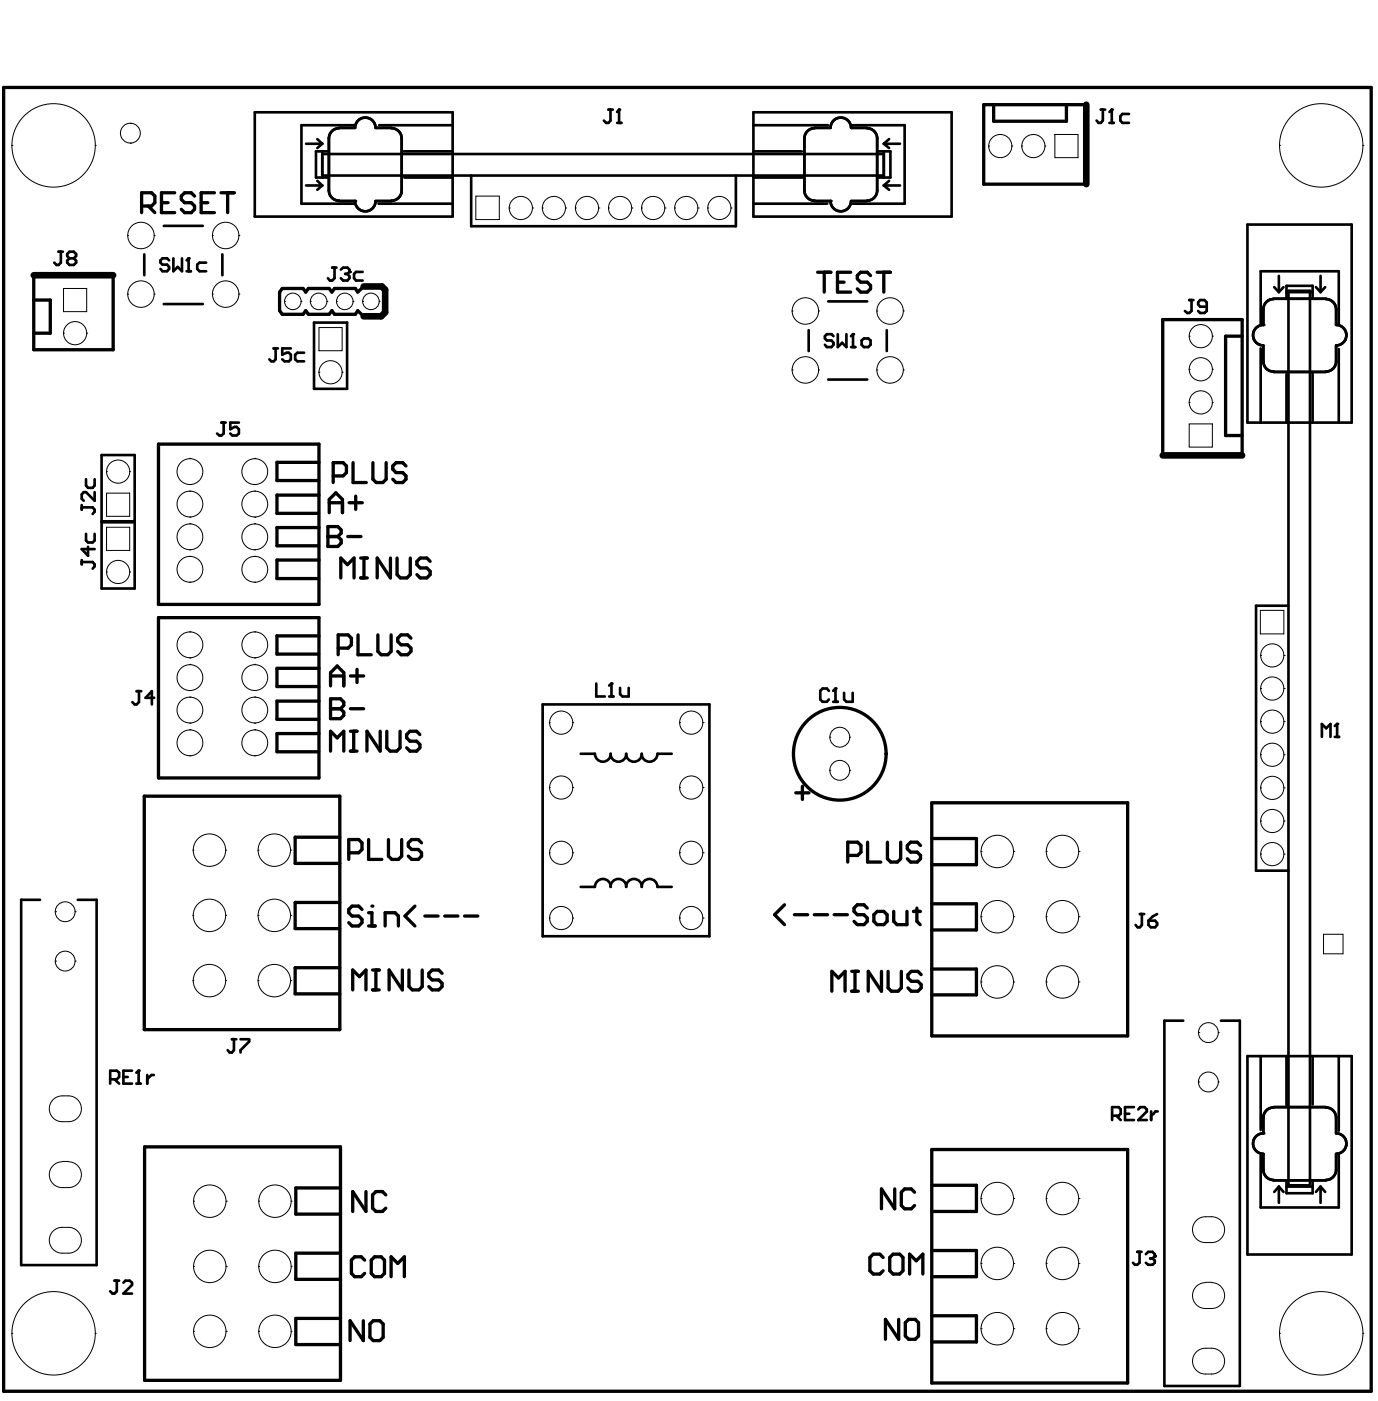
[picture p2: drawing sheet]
<svg xmlns="http://www.w3.org/2000/svg" width="88mm" height="89mm" viewBox="0 0 88 89" stroke-linecap="round" stroke-linejoin="round" font-family="sans-serif">
<g fill="none" stroke="#000" stroke-width=".06">
<path d="M.8 9.3h.1M.8 9.3a2.66 2.66 0 0 0 2.6 2.6 2.66 2.66 0 0 0 2.7-2.6M.8 9.3a2.66 2.66 0 0 1 2.6-2.7 2.66 2.66 0 0 1 2.7 2.7M4 18.4h1.5v1.5h-1.5zM6.1 9.3h.1M8.1 18.7h.1M8.1 18.7a.84 .84 0 0 0 .9 .9 .84 .84 0 0 0 .8-.9M8.1 18.7a.84 .84 0 0 1 .9-.8 .84 .84 0 0 1 .8 .8M8.1 15h.1M8.1 15a.84 .84 0 0 0 .9 .8 .84 .84 0 0 0 .8-.8M8.1 15a.84 .84 0 0 1 .9-.8 .84 .84 0 0 1 .8 .8M8.3 9.1h.1"/>
<path d="M8.3 7.9h.1M8.3 7.9a.63 .63 0 0 1 .6 .6 .63 .63 0 0 1-.6 .6M8.3 7.9a.63 .63 0 0 0-.6 .6 .63 .63 0 0 0 .6 .6M9.8 18.7h.1M9.8 15h.1M13.5 18.7h.1M13.5 18.7a.84 .84 0 0 0 .9 .9 .84 .84 0 0 0 .8-.9M13.5 18.7a.84 .84 0 0 1 .9-.8 .84 .84 0 0 1 .8 .8M13.5 15h.1M13.5 15a.84 .84 0 0 0 .9 .8 .84 .84 0 0 0 .8-.8M13.5 15a.84 .84 0 0 1 .9-.8 .84 .84 0 0 1 .8 .8M15.2 18.7h.1"/>
<path d="M15.2 15h.1M18.1 19.2h.1M18.1 19.2a.53 .53 0 0 0 .6 .5 .53 .53 0 0 0 .5-.5M18.1 19.2a.53 .53 0 0 1 .6-.5 .53 .53 0 0 1 .5 .5M19.2 19.2h.1M19.8 19.2h.1M19.8 19.2a.53 .53 0 0 0 .5 .5 .53 .53 0 0 0 .5-.5M19.8 19.2a.53 .53 0 0 1 .5-.5 .53 .53 0 0 1 .5 .5M20.8 19.2h.1M21.3 8.3l.3-.2h1a.66 .66 0 0 1 .7-.6 .66 .66 0 0 1 .7 .6h1a.62 .62 0 0 1 .6 .7v3.3a.62 .62 0 0 1-.6 .7h-1a.66 .66 0 0 1-.7 .7 .66 .66 0 0 1-.7-.7h-1a.65 .65 0 0 1-.6-.7v-3.3l.1-.3zM21.5 19.2h.1M21.5 19.2a.53 .53 0 0 0 .5 .5 .53 .53 0 0 0 .5-.5"/>
<path d="M21.5 19.2a.53 .53 0 0 1 .5-.5 .53 .53 0 0 1 .5 .5M22.5 19.2h.1M23.1 19.2h.1M23.1 19.2a.53 .53 0 0 0 .5 .5 .53 .53 0 0 0 .6-.5M23.1 19.2a.53 .53 0 0 1 .5-.5 .53 .53 0 0 1 .6 .5M24.2 19.2h.1M30.3 12.5h1.5v1.5h-1.5zM32.5 13.3h.1M34 13.3h.1M34.6 13.3h.1M34.6 13.3a.74 .74 0 0 0 .7 .7 .74 .74 0 0 0 .7-.7M34.6 13.3a.74 .74 0 0 1 .7-.8 .74 .74 0 0 1 .7 .8"/>
<path d="M36.1 13.3h.1M36.7 13.3h.1M38.2 13.3h.1M38.8 13.3h.1M40.3 13.3h.1M40.9 13.3h.1M42.4 13.3h.1M43 13.3h.1M44.5 13.3h.1M45.1 13.3h.1M46.6 13.3h.1M50.5 19.8h.1"/>
<path d="M50.5 19.8a.84 .84 0 0 0 .8 .9 .84 .84 0 0 0 .9-.9M50.5 19.8a.84 .84 0 0 1 .8-.8 .84 .84 0 0 1 .9 .8M51.4 8.4l.5-.3h1a.65 .65 0 0 1 .4-.6 .65 .65 0 0 1 .7 .1l.3 .5h1a.62 .62 0 0 1 .6 .7v3.3a.66 .66 0 0 1-.6 .7h-1a.66 .66 0 0 1-.7 .7 .66 .66 0 0 1-.7-.7h-1a.65 .65 0 0 1-.6-.7v-3.3zM52.2 19.8h.1M55.9 19.8h.1M55.9 19.8a.84 .84 0 0 0 .8 .9 .84 .84 0 0 0 .9-.9M55.9 19.8a.84 .84 0 0 1 .8-.8 .84 .84 0 0 1 .9 .8M57.6 19.8h.1M63 9.3h.1M63 9.3a.74 .74 0 0 0 .8 .7 .74 .74 0 0 0 .7-.7M63 9.3a.74 .74 0 0 1 .8-.7 .74 .74 0 0 1 .7 .7M64.5 9.3h.1"/>
<path d="M65.1 9.3h.1M65.1 9.3a.74 .74 0 0 0 .8 .7 .74 .74 0 0 0 .7-.7M65.1 9.3a.74 .74 0 0 1 .8-.7 .74 .74 0 0 1 .7 .7M66.6 9.3h.1M67.2 8.6h1.5v1.4h-1.5zM80.8 19.1l.2-.1h3.5a.7 .7 0 0 1 .7 .7v1a.67 .67 0 0 1 .7 .7 .67 .67 0 0 1-.7 .6v1a.65 .65 0 0 1-.7 .7h-3.3a.62 .62 0 0 1-.7-.7v-1a.66 .66 0 0 1-.6-.3 .66 .66 0 0 1 .1-.7l.5-.3 .1-1.2zM81.6 9.3h.1M81.6 9.3a2.66 2.66 0 0 0 2.6 2.6 2.66 2.66 0 0 0 2.7-2.6M81.6 9.3a2.66 2.66 0 0 1 2.6-2.7 2.66 2.66 0 0 1 2.7 2.7M86.9 9.3h.1M4 21.2h.1M4 21.2a.74 .74 0 0 0 .8 .8 .74 .74 0 0 0 .7-.8"/>
<path d="M4 21.2a.74 .74 0 0 1 .8-.7 .74 .74 0 0 1 .7 .7M5.5 21.2h.1M6.8 33.6h1.5v1.5h-1.5zM6.8 36.4h.1M6.8 36.4a.74 .74 0 0 0 .7 .8 .74 .74 0 0 0 .8-.8M6.8 36.4a.74 .74 0 0 1 .7-.7 .74 .74 0 0 1 .8 .7M6.8 31.4h1.5v1.5h-1.5zM6.8 30h.1M6.8 30a.74 .74 0 0 0 .7 .8 .74 .74 0 0 0 .8-.8M6.8 30a.74 .74 0 0 1 .7-.7 .74 .74 0 0 1 .8 .7M8.3 36.4h.1M8.3 30h.1"/>
<path d="M12.1 33h.1M12.1 31.3h.1M12.1 35h.1M12.1 33.4h.1M12.1 37.1h.1M12.1 35.4h.1M12.1 35.4a.82 .82 0 0 1 .8 .9 .82 .82 0 0 1-.8 .8M12.1 35.4a.82 .82 0 0 0-.8 .9 .82 .82 0 0 0 .8 .8M12.1 30.9h.1M12.1 29.2h.1M16.2 33h.1M16.2 31.3h.1"/>
<path d="M16.2 35h.1M16.2 33.4h.1M16.2 37.1h.1M16.2 35.4h.1M16.2 35.4a.82 .82 0 0 1 .9 .9 .82 .82 0 0 1-.9 .8M16.2 35.4a.82 .82 0 0 0-.8 .9 .82 .82 0 0 0 .8 .8M16.2 30.9h.1M16.2 29.2h.1M20.3 20.9h1.5v1.4h-1.5zM20.3 23.7h.1M20.3 23.7a.74 .74 0 0 0 .8 .8 .74 .74 0 0 0 .7-.8M20.3 23.7a.74 .74 0 0 1 .8-.7 .74 .74 0 0 1 .7 .7"/>
<path d="M21.8 23.7h.1M50.5 23.6h.1M50.5 23.6a.84 .84 0 0 0 .8 .8 .84 .84 0 0 0 .9-.8M50.5 23.6a.84 .84 0 0 1 .8-.9 .84 .84 0 0 1 .9 .9M52.2 23.6h.1M55.9 23.6h.1M55.9 23.6a.84 .84 0 0 0 .8 .8 .84 .84 0 0 0 .9-.8M55.9 23.6a.84 .84 0 0 1 .8-.9 .84 .84 0 0 1 .9 .9M57.6 23.6h.1M75.8 25.6h.1M75.8 25.6a.74 .74 0 0 0 .7 .8 .74 .74 0 0 0 .8-.8M75.8 25.6a.74 .74 0 0 1 .7-.7 .74 .74 0 0 1 .8 .7"/>
<path d="M75.8 27h1.5v1.5h-1.5zM75.8 21.4h.1M75.8 21.4a.74 .74 0 0 0 .7 .8 .74 .74 0 0 0 .8-.8M75.8 21.4a.74 .74 0 0 1 .7-.7 .74 .74 0 0 1 .8 .7M75.8 23.5h.1M75.8 23.5a.74 .74 0 0 0 .7 .8 .74 .74 0 0 0 .8-.8M75.8 23.5a.74 .74 0 0 1 .7-.7 .74 .74 0 0 1 .8 .7M77.3 25.6h.1M77.3 21.4h.1M77.3 23.5h.1M80.3 38.9h1.5v1.5h-1.5zM3.5 58.1h.1"/>
<path d="M4.8 58.1h.1M12.1 46.1h.1M12.1 44.4h.1M12.1 48.1h.1M12.1 46.5h.1M12.1 41.9h.1M12.1 40.3h.1M12.1 40.3a.82 .82 0 0 1 .8 .8 .82 .82 0 0 1-.8 .8M12.1 40.3a.82 .82 0 0 0-.8 .8 .82 .82 0 0 0 .8 .8M12.1 44h.1M12.1 42.3h.1M12.1 42.3a.82 .82 0 0 1 .8 .9 .82 .82 0 0 1-.8 .8"/>
<path d="M12.1 42.3a.82 .82 0 0 0-.8 .9 .82 .82 0 0 0 .8 .8M12.3 54.2h.1M12.3 58.3h.1M14.4 54.2h.1M14.4 58.3h.1M16.2 46.1h.1M16.2 44.4h.1M16.2 48.1h.1M16.2 46.5h.1M16.2 41.9h.1M16.2 40.3h.1M16.2 40.3a.82 .82 0 0 1 .9 .8 .82 .82 0 0 1-.9 .8"/>
<path d="M16.2 40.3a.82 .82 0 0 0-.8 .8 .82 .82 0 0 0 .8 .8M16.2 44h.1M16.2 42.3h.1M16.2 42.3a.82 .82 0 0 1 .9 .9 .82 .82 0 0 1-.9 .8M16.2 42.3a.82 .82 0 0 0-.8 .9 .82 .82 0 0 0 .8 .8M16.5 54.2h.1M16.5 58.3h.1M18.5 54.2h.1M18.5 58.3h.1M35 54.3h.1M35 46h.1M35 50.2h.1"/>
<path d="M35 58.5h.1M36.5 54.3h.1M36.5 46h.1M36.5 50.2h.1M36.5 58.5h.1M43.3 54.3h.1M43.3 50.2h.1M43.3 46h.1M43.3 58.5h.1M44.8 54.3h.1M44.8 50.2h.1M44.8 46h.1"/>
<path d="M44.8 58.5h.1M52.9 47h.1M52.9 47a.63 .63 0 0 0 .6 .6 .63 .63 0 0 0 .7-.6M52.9 47a.63 .63 0 0 1 .6-.7 .63 .63 0 0 1 .7 .7M52.9 49.1h.1M52.9 49.1a.63 .63 0 0 0 .6 .6 .63 .63 0 0 0 .7-.6M52.9 49.1a.63 .63 0 0 1 .6-.7 .63 .63 0 0 1 .7 .7M54.2 47h.1M54.2 49.1h.1M62.5 54.2h.1M62.5 54.2a1.03 1.03 0 0 0 1.1 1.1 1.03 1.03 0 0 0 1-1.1M62.5 54.2a1.03 1.03 0 0 1 1.1-1 1.03 1.03 0 0 1 1 1"/>
<path d="M62.5 58.4h.1M62.5 58.4a1.03 1.03 0 0 0 1.1 1 1.03 1.03 0 0 0 1-1M62.5 58.4a1.03 1.03 0 0 1 1.1-1 1.03 1.03 0 0 1 1 1M64.6 54.2h.1M64.6 58.4h.1M66.7 54.2h.1M66.7 58.4h.1M68.8 54.2h.1M68.8 58.4h.1M80.4 52.3h.1M80.4 54.4h.1M80.4 46h.1"/>
<path d="M80.4 48.1h.1M80.4 41.8h.1M80.4 43.9h.1M80.4 50.2h.1M81.9 52.3h.1M81.9 54.4h.1M81.9 46h.1M81.9 48.1h.1M81.9 41.8h.1M81.9 43.9h.1M81.9 50.2h.1M84.4 59.5h1.2v1.3h-1.2z"/>
<path d="M3.4 78.4a1.2 1.2 0 0 1 1.7 .3 .9 .9 0 0 1-.2 .9 .9 .9 0 0 1-.9 .2 .82 .82 0 0 1-.8-.5 .82 .82 0 0 1 .2-.9zM3.4 70.1a1.2 1.2 0 0 1 1.7 .2 .9 .9 0 0 1-.2 1 .9 .9 0 0 1-.9 .2 .82 .82 0 0 1-.8-.5 .82 .82 0 0 1 .2-.9zM3.5 61.2h.1M4 74a.82 .82 0 0 0-.9 .8 .82 .82 0 0 0 .9 .9 .88 .88 0 0 0 1-.4 .88 .88 0 0 0-.1-1l-.2-.2-.3-.1M4 74h.4M4.8 61.2h.1M12.3 62.5h.1M12.3 76.5h.1M14.4 62.5h.1M14.4 76.5h.1M16.5 62.5h.1M16.5 76.5h.1"/>
<path d="M16.5 76.5a1.03 1.03 0 0 0 1 1.1 1.03 1.03 0 0 0 1.1-1.1M16.5 76.5a1.03 1.03 0 0 1 1-1 1.03 1.03 0 0 1 1.1 1M18.5 62.5h.1M18.6 76.5h.1M62.5 76.4h.1M62.5 76.4a1.03 1.03 0 0 0 1.1 1 1.03 1.03 0 0 0 1-1M62.5 76.4a1.03 1.03 0 0 1 1.1-1.1 1.03 1.03 0 0 1 1 1.1M62.5 62.6h.1M62.5 62.6a1.03 1.03 0 0 0 1.1 1 1.03 1.03 0 0 0 1-1M62.5 62.6a1.03 1.03 0 0 1 1.1-1.1 1.03 1.03 0 0 1 1 1.1M64.6 76.4h.1M64.6 62.6h.1"/>
<path d="M66.7 76.4h.1M66.7 62.6h.1M68.8 76.4h.1M68.8 62.6h.1M76.3 77.8a1.2 1.2 0 0 1 1.7 .2 .9 .9 0 0 1-.2 1 .9 .9 0 0 1-1 .2 .82 .82 0 0 1-.7-.5 .82 .82 0 0 1 .2-.9zM76.4 65.8a.63 .63 0 0 0 .6 .6 .63 .63 0 0 0 .7-.6M76.4 65.8a.63 .63 0 0 1 .6-.6 .63 .63 0 0 1 .7 .6M76.4 68.9a.63 .63 0 0 0 .6 .7 .63 .63 0 0 0 .7-.7M76.4 68.9a.63 .63 0 0 1 .6-.6 .63 .63 0 0 1 .7 .6M76.4 65.8h.1M76.4 68.9h.1M77.7 65.8h.1"/>
<path d="M77.7 68.9h.1M80.7 70.7l.5-.2h3.3a.65 .65 0 0 1 .7 .7v1a.66 .66 0 0 1 .6 .4 .66 .66 0 0 1-.1 .7l-.5 .2v1a.65 .65 0 0 1-.7 .7h-3.3a.7 .7 0 0 1-.7-.7v-1a.66 .66 0 0 1-.7-.6 .66 .66 0 0 1 .7-.7v-1zM.8 84.9h.1M.8 84.9a2.66 2.66 0 0 0 2.6 2.7 2.66 2.66 0 0 0 2.7-2.7M.8 84.9a2.66 2.66 0 0 1 2.6-2.6 2.66 2.66 0 0 1 2.7 2.6M6.1 84.9h.1M12.3 80.7h.1M12.3 84.8h.1M14.4 80.7h.1M14.4 84.8h.1M16.5 80.7h.1M16.5 80.7a1.03 1.03 0 0 0 1 1 1.03 1.03 0 0 0 1.1-1"/>
<path d="M16.5 80.7a1.03 1.03 0 0 1 1-1.1 1.03 1.03 0 0 1 1.1 1.1M16.5 84.8h.1M16.5 84.8a1.03 1.03 0 0 0 1 1 1.03 1.03 0 0 0 1.1-1M16.5 84.8a1.03 1.03 0 0 1 1-1 1.03 1.03 0 0 1 1.1 1M18.6 80.7h.1M18.6 84.8h.1M62.5 80.5h.1M62.5 80.5a1.03 1.03 0 0 0 1.1 1 1.03 1.03 0 0 0 1-1M62.5 80.5a1.03 1.03 0 0 1 1.1-1 1.03 1.03 0 0 1 1 1M62.5 84.6h.1M62.5 84.6a1.03 1.03 0 0 0 1.1 1.1 1.03 1.03 0 0 0 1-1.1M62.5 84.6a1.03 1.03 0 0 1 1.1-1 1.03 1.03 0 0 1 1 1"/>
<path d="M64.6 80.5h.1M64.6 84.6h.1M66.7 80.5h.1M66.7 84.6h.1M68.8 80.5h.1M68.8 84.6h.1M76.3 86.1a1.2 1.2 0 0 1 1.7 .3 .9 .9 0 0 1-.2 .9 .9 .9 0 0 1-1 .2 .82 .82 0 0 1-.7-.5 .82 .82 0 0 1 .2-.9zM76.8 81.7a.82 .82 0 0 0-.8 .8 .82 .82 0 0 0 .8 .9 .88 .88 0 0 0 1.1-.4 .88 .88 0 0 0-.1-1l-.2-.2-.4-.1M76.8 81.7h.4M81.6 84.9h.1M81.6 84.9a2.66 2.66 0 0 0 2.6 2.7 2.66 2.66 0 0 0 2.7-2.7M81.6 84.9a2.66 2.66 0 0 1 2.6-2.6 2.66 2.66 0 0 1 2.7 2.6"/>
<path d="M86.9 84.9h.1"/>
<circle cx="33.2" cy="13.3" r=".74"/>
<circle cx="37.4" cy="13.3" r=".74"/>
<circle cx="39.5" cy="13.3" r=".74"/>
<circle cx="41.6" cy="13.3" r=".74"/>
<circle cx="43.7" cy="13.3" r=".74"/>
<circle cx="45.9" cy="13.3" r=".74"/>
<circle cx="12.1" cy="30" r=".82"/>
<circle cx="12.1" cy="34.2" r=".82"/>
<circle cx="12.1" cy="32.1" r=".82"/>
<circle cx="16.2" cy="30" r=".82"/>
<circle cx="16.2" cy="34.2" r=".82"/>
<circle cx="16.2" cy="32.1" r=".82"/>
<circle cx="4.2" cy="58.1" r=".63"/>
<circle cx="12.1" cy="47.3" r=".82"/>
<circle cx="12.1" cy="45.2" r=".82"/>
<circle cx="13.4" cy="58.3" r="1.03"/>
<circle cx="13.4" cy="54.2" r="1.03"/>
<circle cx="16.2" cy="47.3" r=".82"/>
<circle cx="16.2" cy="45.2" r=".82"/>
<circle cx="17.5" cy="54.2" r="1.03"/>
<circle cx="17.5" cy="58.3" r="1.03"/>
<circle cx="35.8" cy="54.3" r=".74"/>
<circle cx="35.8" cy="58.5" r=".74"/>
<circle cx="35.8" cy="50.2" r=".74"/>
<circle cx="35.8" cy="46" r=".74"/>
<circle cx="44.1" cy="50.2" r=".74"/>
<circle cx="44.1" cy="46" r=".74"/>
<circle cx="44.1" cy="54.3" r=".74"/>
<circle cx="44.1" cy="58.5" r=".74"/>
<circle cx="67.7" cy="54.2" r="1.03"/>
<circle cx="67.7" cy="58.4" r="1.03"/>
<circle cx="81.1" cy="43.9" r=".74"/>
<circle cx="81.1" cy="41.8" r=".74"/>
<circle cx="81.1" cy="46" r=".74"/>
<circle cx="81.1" cy="54.4" r=".74"/>
<circle cx="81.1" cy="50.2" r=".74"/>
<circle cx="81.1" cy="52.3" r=".74"/>
<circle cx="81.1" cy="48.1" r=".74"/>
<circle cx="4.2" cy="61.2" r=".63"/>
<circle cx="13.4" cy="62.5" r="1.03"/>
<circle cx="13.4" cy="76.5" r="1.03"/>
<circle cx="17.5" cy="62.5" r="1.03"/>
<circle cx="67.7" cy="62.6" r="1.03"/>
<circle cx="67.7" cy="76.4" r="1.03"/>
<circle cx="13.4" cy="84.8" r="1.03"/>
<circle cx="13.4" cy="80.7" r="1.03"/>
<circle cx="67.7" cy="84.6" r="1.03"/>
<circle cx="67.7" cy="80.5" r="1.03"/>
</g>
<g fill="none" stroke="#000" stroke-width=".17">
<path d="M3.7 16h.3M3.9 16v.7l-.2 .2h-.1l-.1-.2M4.4 16.5l-.1-.2v-.1l.1-.2h.3l.2 .2v.1l-.2 .2M4.4 16.5l-.1 .1v.1l.1 .2h.3l.2-.2v-.1l-.2-.1M4.4 16.5h.3M9.2 16.2v1.3M10.4 19.4h2.5M10.4 14.4h2.5M10.8 16.6l-.1-.1h-.3l-.2 .1v.1l.2 .2h.3l.1 .1-.1 .3h-.3l-.2-.2M11.1 16.5v.8l.2-.3 .3 .3v-.8M11.9 17.3h.3M12 16.5h.1"/>
<path d="M12 16.5v.8M12 16.5l-.1 .1M13.1 16.7h-.4l-.1 .2v.2l.1 .2h.4M14.2 16.2v1.3M16.2 7.2h12.7v6.6h-12.7zM19.5 11.8h1M19.5 9.2h1M20.2 11.5l.3 .3M20.2 8.9l.3 .3M20.5 11.8l-.3 .3M20.5 9.6v1.7M20.5 9.2l-.3 .2"/>
<path d="M20.5 9.8h35.8M20.5 11.2h35.8M20.9 9.6h-.8v1.7h.8M21.2 17h.3M21.3 17v.7l-.1 .2h-.2l-.1-.2M21.6 12.8h1M21.7 17.2l.2-.2h.2l.2 .2v.1M22 17.4h.1M22.1 17.4l.2 .2-.2 .3h-.2l-.2-.2M22.3 17.3h.1M22.3 17.3l-.2 .1M22.5 8h-3.3v5h3.3"/>
<path d="M22.6 12.8a.65 .65 0 0 0 .7 .7 .65 .65 0 0 0 .6-.7M22.6 12.8h.1M23.1 17.3h-.4l-.1 .1v.3l.1 .2h.4M23.9 8.1a.65 .65 0 0 0-.6-.6 .65 .65 0 0 0-.7 .6l-1 .1a.65 .65 0 0 0-.6 .6v3.3a.65 .65 0 0 0 .6 .7M24 8.1l1 .1a.65 .65 0 0 1 .6 .6v3.3a.65 .65 0 0 1-.6 .7M24 8.1h.1M24 12.8h1M24.1 13h4.8M24.2 8h4.7M25.7 9.6h3.2M25.8 11.3h3.1M30 11.2v3.2h16.9v-3.2"/>
<path d="M38.8 7h.3M38.9 7v.7l-.1 .1h-.2l-.1-.1M39.3 7.8h.3M39.5 7h.1M39.5 7v.8M39.5 7l-.2 .1M48 11.3h3.1M48 9.6h3.1M48 7.2h12.7v6.6h-12.7zM48 13h4.7M48 8h4.8M51.9 12.8h1"/>
<path d="M52.8 19.2h2.5M52.9 12.8a.65 .65 0 0 0 .7 .7 .65 .65 0 0 0 .7-.7M52.9 12.8h.1M54.3 8.1a.65 .65 0 0 0-.7-.6 .65 .65 0 0 0-.7 .6l-1 .1a.65 .65 0 0 0-.6 .6v3.3a.65 .65 0 0 0 .6 .7M54.3 8.1l1 .1a.65 .65 0 0 1 .6 .6v3.3a.65 .65 0 0 1-.6 .7M54.3 8.1h.1M54.3 12.8h1M54.4 8h3.3v5h-3.3M56 9.6h.8v1.7h-.8M56.3 11.8l.4 .3M56.3 9.6v1.7M56.3 9.2l.4 .2"/>
<path d="M56.3 11.8h1.1M56.3 9.2h1.1M56.7 11.5l-.4 .3M56.7 8.9l-.4 .3M70.2 7h.2M70.3 7v.7l-.1 .1h-.2l-.1-.1M70.7 7.8h.3M70.9 7h.1M70.9 7v.8M70.9 7l-.2 .1M72 7.3h-.5l-.1 .1v.3l.1 .1h.5M75.8 19.1h.3"/>
<path d="M76 19.1v.7l-.2 .1-.3-.1M76.9 19.5h-.4l-.1-.1 .1-.3h.3l.1 .2v.5l-.1 .1h-.3l-.1-.1M79.5 14.3h6.7v12.6h-6.7zM81.2 19.1a.65 .65 0 0 0-.7 .6v1M81.2 19h3.3M81.2 18.3l.3 .3M81.5 17.6v1M81.8 18.3l-.3 .3M82 18.9v-.7h1.7v.7M82 18.6h1.7M82.1 18.5h1.4v57h-1.4zM83.9 18.3l.3 .3"/>
<path d="M84.2 17.6v1M84.5 18.3l-.3 .3M84.5 19.1a.65 .65 0 0 1 .7 .6v1a.65 .65 0 0 1 .6 .7 .65 .65 0 0 1-.6 .6M5.2 32.2v.3M5.2 35.7v.3M5.2 35.8h.7l.1 .2-.1 .2M5.2 32.3h.7l.1 .2-.1 .2M5.5 30.5v.4l.1 .2h.3l.1-.2v-.4M5.5 34v.4l.1 .2h.3l.1-.2v-.4M5.6 34.8v.6l-.4-.4h.8M6 31.4v.5l-.5-.5h-.2l-.1 .1v.3l.1 .1M6.5 29h2.1v4.2h-2.1z"/>
<path d="M6.5 33.3h2.1v4.2h-2.1zM14.1 26.9h.3M14.3 26.9v.7l-.2 .1-.3-.1M15.2 26.9h-.5v.4l.3-.1h.1l.1 .1v.3l-.1 .1h-.3l-.1-.1M17.4 22.2h.3M17.6 22.2v.7l-.2 .1h-.1l-.1-.1M18.5 22.2h-.5v.4l.3-.1h.1l.1 .1v.3l-.1 .1h-.3l-.1-.1M19.4 22.5h-.4l-.2 .1v.3l.2 .1h.4M20 20.6h2.1v4.2h-2.1zM51.6 21v1.4M52.8 24.2h2.5M53.1 21.4l-.1-.1h-.3l-.1 .1v.2l.1 .1h.3l.1 .1-.1 .3h-.3l-.1-.1"/>
<path d="M53.4 21.3v.8l.3-.3 .3 .3v-.8M54.3 22.1h.2M54.4 21.3h.1M54.4 21.3v.8M54.4 21.3l-.1 .1M54.9 21.7l.2-.1h.2l.2 .1v.3l-.2 .1h-.2l-.2-.1zM56.5 21v1.4M80.4 20.6v-3.3h4.9v3.3M80.4 22.2v4.7M80.5 20.7a.65 .65 0 0 0-.6 .7 .65 .65 0 0 0 .6 .6v1a.65 .65 0 0 0 .7 .7M80.5 20.7h.1M81.2 23.7h3.3"/>
<path d="M82 23.8v3.1M82.1 38.6h-2v16.9h2M83.7 23.8v3.1M85.2 22v1a.65 .65 0 0 1-.7 .7M85.2 22h.1M85.3 22.2v4.7M2.6 57.3h-1.3v23.3h4.9v-23.3h-1.2M8.7 44h.3M8.9 44v.7l-.2 .2h-.1l-.2-.2M9.8 44.5h-.5l.4-.5v.9M34.6 44.9h10.6v14.7h-10.6zM37 56.5h.9a.51 .51 0 0 1 .5-.5 .51 .51 0 0 1 .5 .5"/>
<path d="M37 48h.9a.51 .51 0 0 0 .5 .5 .51 .51 0 0 0 .5-.5M38 43.5v.9h.6M38.8 44.4h.3M38.9 56.5a.51 .51 0 0 1 .5-.5 .51 .51 0 0 1 .5 .5M38.9 48a.51 .51 0 0 0 .5 .5 .51 .51 0 0 0 .5-.5M39 43.5h.1M39 43.5v.9M39 43.5l-.2 .2M39.5 43.8v.4l.2 .2h.4v-.6M39.9 56.5a.51 .51 0 0 1 .5-.5 .51 .51 0 0 1 .5 .5M39.9 48a.51 .51 0 0 0 .5 .5 .51 .51 0 0 0 .5-.5M40.9 56.5a.51 .51 0 0 1 .5-.5 .51 .51 0 0 1 .5 .5h.9"/>
<path d="M40.9 48a.51 .51 0 0 0 .5 .5 .51 .51 0 0 0 .5-.5h.9M52.8 44l-.1-.1h-.3l-.1 .1v.6l.1 .1h.3l.1-.1M53.1 44.7h.3M53.3 43.9h.1M53.3 43.9v.8M53.3 43.9l-.2 .1M53.8 44.1v.5l.2 .1h.4v-.6M72.7 58.2h.2M72.8 58.2v.7l-.1 .2h-.2l-.1-.2M73.2 58.7h.4l.2 .2-.2 .2h-.2l-.2-.2zM73.8 58.2l-.6 .5M84.3 46.9v-.8l.2 .3 .3-.3v.8"/>
<path d="M85.1 46.9h.3M85.2 46.1h.1M85.2 46.1v.8M85.2 46.1l-.1 .1M7 68.8h.4l.2-.2v-.3l-.2-.1h-.4v.8M7.3 68.8l.3 .2M7.9 68.6h.2M8.4 68.2h-.5v.8h.5M8.7 69h.3M8.8 68.2h.1M8.8 68.2v.8M8.8 68.2l-.1 .1"/>
<path d="M9.4 68.5v.5M9.8 68.5h-.1l-.3 .3M14.8 66.2h.3M14.9 66.2v.7l-.1 .2h-.2l-.1-.2M15.3 66.2h.6v.2l-.6 .5v.2M70.9 71.1h.4l.1-.1v-.3l-.1-.2h-.4v.9M71.2 71.1l.2 .3M71.7 71h.3M72.3 70.5h-.6v.9h.6M72.5 79.8h.3M72.6 70.7l.1-.2h.3l.1 .2v.1l-.5 .6h.5M72.6 79.8v.6l-.1 .2h-.2l-.1-.2"/>
<path d="M73 79.9l.2-.1h.3l.1 .1v.1M73.4 70.8v.6M73.8 70.8h-.1l-.3 .3M75.4 65h-1.2v23.3h4.8v-23.3h-1.2M79.5 67.3h6.7v12.6h-6.7zM80.4 73.6v3.3h4.9v-3.3M80.4 67.3v4.7M80.5 73.5v1a.69 .69 0 0 0 .7 .7h3.3a.65 .65 0 0 0 .7-.7v-1M80.5 72.2a.65 .65 0 0 0-.6 .7 .65 .65 0 0 0 .6 .6M80.5 72.2h.1M81.2 70.6a.65 .65 0 0 0-.7 .6v1M81.2 70.5h3.3"/>
<path d="M81.5 75.6v1M81.5 75.6l-.3 .3M81.5 75.6l.3 .3M82 75.3v.7h1.7v-.7M82 67.3v3.1M82 75.6h1.7M83.7 67.3v3.1M84.2 75.6l-.3 .3M84.2 75.6l.3 .3M84.2 75.6v1M84.5 70.6a.65 .65 0 0 1 .7 .6v1a.65 .65 0 0 1 .6 .7 .65 .65 0 0 1-.6 .6M85.2 73.5h.1"/>
<path d="M85.3 67.3v4.7M7.3 81.6h.3M7.4 81.6v.7l-.1 .1h-.1l-.2-.1M7.9 81.7l.1-.1h.3l.1 .1v.2l-.5 .5h.5M73.3 80.2h.2M73.5 80.2l.1 .1v.1l-.1 .2h-.3l-.2-.2M73.6 80h.1M73.6 80l-.1 .2"/>
</g>
<g fill="none" stroke="#000" stroke-width=".21">
<path d="M.2 5.6h87.2v83h-87.2zM2.2 17.5v4.8h5v-4.8M2.2 19.1h1v2.1h-1M9 13.1h.7l.2-.2v-.4l-.2-.2h-.7v1.2M9.4 13.1l.5 .4M10.3 12.9h.4M11.1 12.3h-.8v1.2h.8M12.4 12.5l-.2-.2h-.4l-.2 .2v.2l.2 .2h.4l.2 .2v.2l-.2 .2h-.4l-.2-.2M12.8 12.9h.4M13.7 12.3h-.9v1.2h.9M14.1 12.3h.8M14.5 12.3v1.2"/>
<path d="M23.2 18.3l-.4 .3-.1-.2h-1.4l-.1 .2-.2-.2h-1.3l-.2 .2-.2-.2h-1.3l-.2 .2v1.2l.2 .2h1.3l.2-.2 .2 .2h1.3l.2-.2 .1 .2h1.4l.1-.2 .4 .4M52.1 17.3h.9M52.5 17.3v1.3M53.4 18h.4M54.2 17.3h-.8v1.3h.8M55.5 17.6l-.2-.3h-.4l-.2 .3v.2l.2 .2h.4l.2 .2v.2l-.2 .2h-.4l-.2-.2M55.9 17.3h.9M56.3 17.3v1.3M63.3 6.7v1h4.7v-1M69.2 6.7h-6.5v5h6.5M10.1 28.3h10.2v10.2h-10.2zM10.1 39.3h10.2v10.3h-10.2z"/>
<path d="M20.3 29.5h-2.6v1.1h2.6M20.3 31.5h-2.6v1.2h2.6M20.3 33.6h-2.6v1.2h2.6M20.3 35.7h-2.6v1.2h2.6M20.9 34.2h.1M20.9 33.5h.6l.2 .3v.2l-.2 .2 .2 .2v.2l-.2 .2h-.6zM20.9 34.2h.6M21 32.7v-.9l.4-.4 .4 .4v.9M21 32h.8M21.2 30.3h.7l.2-.2v-.4l-.2-.2h-.7v1.2M21.7 36.8v-1.2l.4 .4 .5-.4v1.2M22.2 34.2h.8"/>
<path d="M22.3 32h.8M22.5 29.5v1.2h.8M22.7 31.6v.8M23 35.6h.4M23 36.8h.4M23.2 35.6v1.2M23.8 29.5v1l.2 .2h.4l.2-.2v-1M24.9 35.6v1.2l-.9-1.2v1.2M25.3 35.6v1l.2 .2h.4l.3-.2v-1M25.9 29.7l-.2-.2h-.5l-.2 .2v.2l.2 .2h.5l.2 .2v.2l-.2 .2h-.5l-.2-.2M27.4 35.8l-.2-.2h-.4l-.2 .2v.2l.2 .2h.4l.2 .2v.2l-.2 .2h-.4l-.2-.2M74.1 29v-8.6h5.1v8.6"/>
<path d="M79.2 21.4h-1.1v6.3h1.1M9.2 50.7h12.5v14.9h-12.5zM20.3 40.5h-2.6v1.2h2.6M20.3 42.6h-2.6v1.1h2.6M20.3 44.7h-2.6v1.1h2.6M20.3 46.7h-2.6v1.2h2.6M21.1 45.2h.1M21.1 43.7v-.8l.4-.5 .4 .5v.8M21.1 44.5h.6l.2 .2v.2l-.2 .3 .2 .2v.2l-.2 .2h-.6zM21.1 47.9v-1.3l.4 .4 .4-.4v1.3M21.1 45.2h.6M21.1 43.1h.8"/>
<path d="M21.6 41.3h.6l.2-.2v-.4l-.2-.3h-.6v1.3M21.7 53.3h-2.9v1.7h2.9M21.7 57.5h-2.9v1.7h2.9M22.2 54.3h.7l.2-.2v-.4l-.2-.2h-.7v1.3M22.3 45.2h.9M22.3 43.1h.9M22.3 46.6h.5M22.3 47.9h.5M22.5 46.6v1.3M22.8 42.6v.9M22.8 40.4v1.3h.9M23.1 57.9l-.2-.2h-.5l-.2 .2v.2l.2 .3h.5l.2 .2v.2l-.2 .2h-.5l-.2-.2"/>
<path d="M23.5 53.5v1.3h.8M23.5 59h.4M23.5 58.1h.2v.9M23.7 57.7h.1M24.1 40.4v1.1l.2 .2h.4l.2-.2v-1.1M24.2 46.6v1.3l-.8-1.3v1.3M24.6 59v-.9h.6l.2 .3v.6M24.7 46.6v1l.2 .3h.4l.2-.3v-1M24.8 53.5v1l.2 .3h.4l.2-.3v-1M26.2 40.7l-.2-.3h-.4l-.2 .3v.2l.2 .2h.4l.2 .2v.2l-.2 .2h-.4l-.2-.2M26.5 57.7l-.7 .7 .7 .6M26.8 46.8l-.2-.2h-.5l-.2 .2v.2l.2 .2h.5l.2 .2v.2l-.2 .3h-.5l-.2-.3"/>
<path d="M26.9 53.7l-.2-.2h-.5l-.2 .2v.2l.2 .2h.5l.2 .2v.2l-.2 .3h-.5l-.2-.3M27.1 58.4h.8M28.3 58.4h.9M29.6 58.4h.9M50 57.6l-.6 .7 .6 .6M50.6 58.3h.9M50.7 50.5h.9M51.1 50.1v.8M51.9 58.3h.9M53.2 58.3h.8M54 54.5h.7l.2-.2v-.4l-.2-.2h-.7v1.2M55.3 57.9l-.2-.3h-.4l-.3 .3v.2l.3 .2h.4l.2 .2v.2l-.2 .2h-.4l-.3-.2"/>
<path d="M55.3 53.7v1.2h.8M55.9 58.1h.4l.2 .2v.4l-.2 .2h-.4l-.2-.2v-.4zM56.6 53.7v1l.2 .2h.4l.2-.2v-1M57 58.1v.6l.2 .2h.6v-.8M58.2 58.1h.5M58.4 57.9v.8l.3 .2M58.7 53.9l-.2-.2h-.5l-.2 .2v.2l.2 .2h.5l.2 .2v.2l-.2 .2h-.5l-.2-.2M59.4 51.1h12.5v14.9h-12.5zM59.4 57.6h2.8v1.6h-2.8M59.4 53.4h2.8v1.7h-2.8M9.2 73.1h12.5v14.8h-12.5zM21.7 61.6h-2.9v1.7h2.9"/>
<path d="M21.7 75.7h-2.8v1.6h2.8M21.7 79.8h-2.8v1.7h2.8M22.5 63.1v-1.3l.4 .4 .4-.4v1.3M23.3 75.9v1.3l-.8-1.3v1.3M23.8 61.8h.4M23.8 63.1h.4M24 61.8v1.3M24.6 76.1l-.2-.2h-.4l-.2 .2v.9l.2 .2h.4l.2-.2M25.6 61.8v1.3l-.8-1.3v1.3M26.1 61.8v1.1l.2 .2h.4l.2-.2v-1.1M28.2 62l-.2-.2h-.5l-.2 .2v.2l.2 .2h.5l.2 .2v.3l-.2 .2h-.5l-.2-.2M53 63.1v-1.2l.4 .4 .5-.4v1.2"/>
<path d="M54.3 61.9h.4M54.3 63.1h.4M54.5 61.9v1.2M56.2 61.9v1.2l-.9-1.2v1.2M56.6 61.9v1l.2 .2h.4l.3-.2v-1M56.9 79.9h.5l.2 .2v.9l-.2 .2h-.5l-.2-.2v-.9zM57 75.7v1.3l-.8-1.3v1.3M58.3 76l-.2-.3h-.4l-.2 .3v.8l.2 .2h.4l.2-.2M58.7 62.1l-.2-.2h-.4l-.2 .2v.2l.2 .2h.4l.2 .2v.2l-.2 .2h-.4l-.2-.2M59.4 73.2h12.5v14.9h-12.5zM59.4 79.7h2.8v1.6h-2.8M59.4 61.7h2.8v1.7h-2.8"/>
<path d="M59.4 75.5h2.8v1.7h-2.8M21.7 84h-2.8v1.7h2.8M23.2 84.1v1.3l-.9-1.3v1.3M23.2 80.3l-.2-.2h-.4l-.2 .2v.8l.2 .2h.4l.2-.2M23.8 84.1h.4l.2 .3v.8l-.2 .2h-.4l-.2-.2v-.8zM23.9 80.1h.4l.2 .2v.8l-.2 .2h-.4l-.2-.2v-.8zM24.9 81.3v-1.2l.5 .4 .4-.4v1.2M56.3 80.1l-.2-.2h-.4l-.2 .2v.9l.2 .2h.4l.2-.2M57.3 84.1v1.2l-.9-1.2v1.2M57.9 84.1h.4l.3 .2v.8l-.3 .2h-.4l-.2-.2v-.8zM58 81.2v-1.3l.4 .4 .4-.4v1.3M59.4 83.8h2.8v1.7h-2.8"/>
<circle cx="53.5" cy="48" r="2.95"/>
</g>
<path d="M2.2 17.5h5M23.2 18.3h1.1l.3 .2v1.4l-.3 .3h-1.1M69.2 6.7v5M74.1 29h5.1" fill="none" stroke="#000" stroke-width=".42"/>
</svg>
